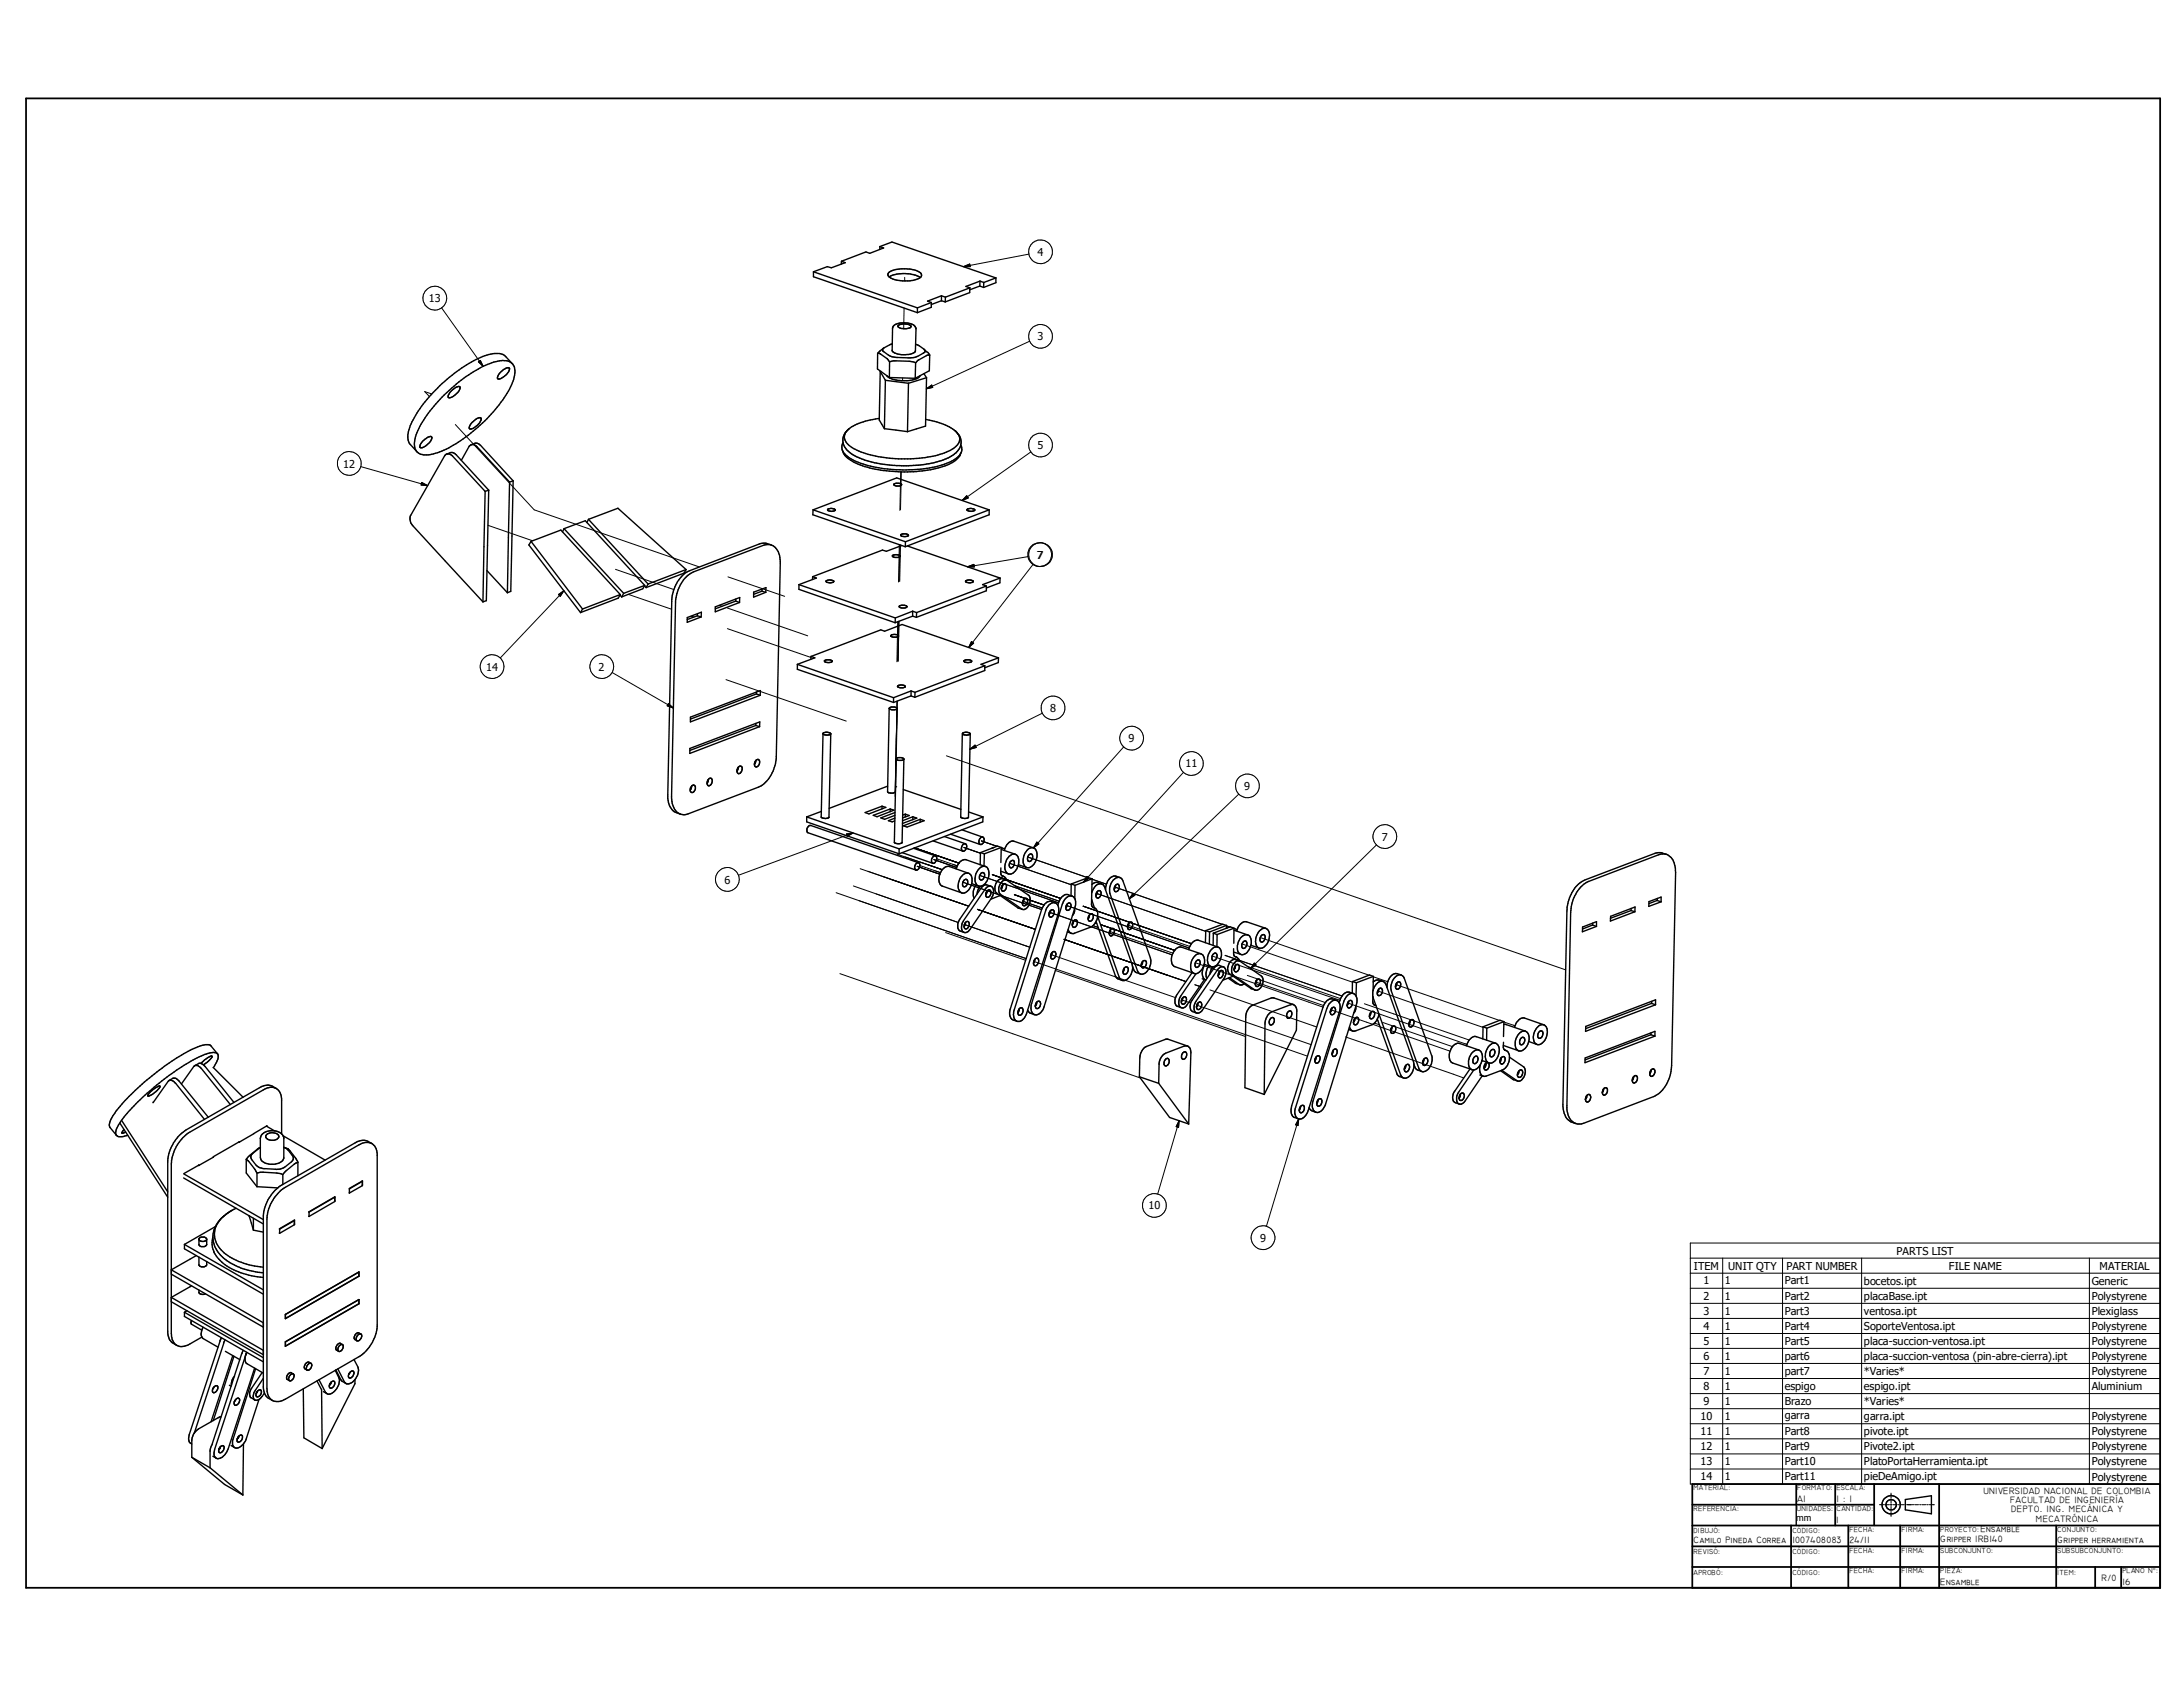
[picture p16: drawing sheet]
<svg xmlns="http://www.w3.org/2000/svg" width="279mm" height="216mm" viewBox="0 0 279 216" stroke-linecap="round" stroke-linejoin="round" font-family="sans-serif">
<defs><g id="words">
<g font-size="1.4">
<text x="132.8" y="32.8">4</text>
<text x="54.9" y="38.7">13</text>
<text x="132.8" y="43.6">3</text>
<text x="43.9" y="59.9">12</text>
<text x="132.8" y="57.5">5</text>
<text x="132.7" y="71.5">7</text>
<text x="62.2" y="85.9">14</text>
<text x="76.6" y="85.9">2</text>
<text x="134.4" y="91.1">8</text>
<text x="144.4" y="95">9</text>
<text x="151.7" y="98.2">11</text>
<text x="159.3" y="101.1">9</text>
<text x="176.9" y="107.6">7</text>
<text x="92.7" y="113.1">6</text>
<text x="147" y="154.8">10</text>
<text x="161.3" y="158.9">9</text>
<text x="242.7" y="160.6">PARTS LIST</text>
<text x="216.8" y="162.5">ITEM</text>
<text x="218" y="164.4">1</text>
<text x="218" y="166.3">2</text>
<text x="220.8" y="164.4">1</text>
<text x="220.8" y="166.3">1</text>
<text x="221.2" y="162.5">UNIT QTY</text>
<text x="228.4" y="164.4">Part1</text>
<text x="228.4" y="166.3">Part2</text>
<text x="228.6" y="162.5">PART NUMBER</text>
<text x="238.5" y="164.4">bocetos.ipt</text>
<text x="238.5" y="166.3">placaBase.ipt</text>
<text x="249.4" y="162.5">FILE NAME</text>
<text x="267.7" y="164.4">Generic</text>
<text x="267.7" y="166.3">Polystyrene</text>
<text x="268.7" y="162.5">MATERIAL</text>
<text x="218" y="168.2">3</text>
<text x="218" y="170.2">4</text>
<text x="218" y="172.1">5</text>
<text x="220.8" y="168.2">1</text>
<text x="220.8" y="170.2">1</text>
<text x="220.8" y="172.1">1</text>
<text x="228.4" y="168.2">Part3</text>
<text x="228.4" y="170.2">Part4</text>
<text x="228.4" y="172.1">Part5</text>
<text x="238.5" y="168.2">ventosa.ipt</text>
<text x="238.5" y="170.2">SoporteVentosa.ipt</text>
<text x="238.5" y="172.1">placa-succion-ventosa.ipt</text>
<text x="267.7" y="168.3">Plexiglass</text>
<text x="267.7" y="170.2">Polystyrene</text>
<text x="267.7" y="172.1">Polystyrene</text>
<text x="218" y="174">6</text>
<text x="218" y="176">7</text>
<text x="218" y="177.9">8</text>
<text x="218" y="179.8">9</text>
<text x="220.8" y="174">1</text>
<text x="220.8" y="176">1</text>
<text x="220.8" y="177.9">1</text>
<text x="220.8" y="179.8">1</text>
<text x="228.4" y="174">part6</text>
<text x="228.4" y="176">part7</text>
<text x="228.4" y="177.9">espigo</text>
<text x="228.4" y="179.8">Brazo</text>
<text x="238.5" y="174.1">placa-succion-ventosa (pin-abre-cierra).ipt</text>
<text x="238.5" y="176">*Varies*</text>
<text x="238.5" y="177.9">espigo.ipt</text>
<text x="238.5" y="179.8">*Varies*</text>
<text x="267.7" y="174.1">Polystyrene</text>
<text x="267.7" y="176">Polystyrene</text>
<text x="267.7" y="177.9">Aluminium</text>
<text x="217.6" y="181.7">10</text>
<text x="217.6" y="183.6">11</text>
<text x="217.6" y="185.6">12</text>
<text x="220.8" y="181.7">1</text>
<text x="220.8" y="183.6">1</text>
<text x="220.8" y="185.6">1</text>
<text x="228.4" y="181.6">garra</text>
<text x="228.4" y="183.7">Part8</text>
<text x="228.4" y="185.6">Part9</text>
<text x="238.5" y="181.7">garra.ipt</text>
<text x="238.5" y="183.7">pivote.ipt</text>
<text x="238.5" y="185.6">Pivote2.ipt</text>
<text x="267.7" y="181.7">Polystyrene</text>
<text x="267.7" y="183.7">Polystyrene</text>
<text x="267.7" y="185.6">Polystyrene</text>
<text x="217.6" y="187.5">13</text>
<text x="217.6" y="189.4">14</text>
<text x="220.8" y="187.5">1</text>
<text x="220.8" y="189.4">1</text>
<text x="228.4" y="187.5">Part10</text>
<text x="228.4" y="189.4">Part11</text>
<text x="238.5" y="187.5">PlatoPortaHerramienta.ipt</text>
<text x="238.5" y="189.4">pieDeAmigo.ipt</text>
<text x="267.7" y="187.5">Polystyrene</text>
<text x="267.7" y="189.5">Polystyrene</text>
</g>
<g font-size="1.2">
<text x="253.9" y="191.2">UNIVERSIDAD NACIONAL DE COLOMBIA</text>
<text x="216.7" y="197.5">Camilo Pineda Correa</text>
<text x="229.4" y="197.5">1007408083</text>
<text x="229.9" y="194.6">mm</text>
<text x="230" y="192.2">A1</text>
<text x="235" y="194.9">1</text>
<text x="235" y="192.2">1 : 1</text>
<text x="236.7" y="197.5">24/11</text>
<text x="248.3" y="197.4">Gripper IRB140</text>
<text x="253.5" y="196.1">Ensamble</text>
<text x="257.3" y="192.4">FACULTAD DE INGENIERÍA</text>
<text x="257.4" y="193.5">DEPTO. ING. MECÁNICA Y</text>
<text x="260.6" y="194.7">MECATRÓNICA</text>
<text x="263.3" y="197.5">Gripper herramienta</text>
<text x="248.3" y="202.9">Ensamble</text>
<text x="269" y="202.3">R/0</text>
<text x="271.6" y="202.9">16</text>
</g>
<g font-size=".9">
<text x="216.7" y="190.8">MATERIAL:</text>
<text x="230" y="190.7">FORMATO:</text>
<text x="235" y="190.8">ESCALA:</text>
<text x="216.7" y="193.4">REFERENCIA:</text>
<text x="216.7" y="196.3">DIBUJÓ:</text>
<text x="229.4" y="196.3">CÓDIGO:</text>
<text x="230" y="193.4">UNIDADES:</text>
<text x="235" y="193.4">CANTIDAD:</text>
<text x="236.7" y="196">FECHA:</text>
<text x="243.4" y="196">FIRMA:</text>
<text x="248.3" y="196">PROYECTO:</text>
<text x="263.3" y="196">CONJUNTO:</text>
<text x="216.7" y="201.5">APROBÓ:</text>
<text x="216.7" y="198.9">REVISÓ:</text>
<text x="229.4" y="198.9">CÓDIGO:</text>
<text x="229.4" y="201.5">CÓDIGO:</text>
<text x="236.7" y="201.3">FECHA:</text>
<text x="236.7" y="198.7">FECHA:</text>
<text x="243.4" y="198.7">FIRMA:</text>
<text x="243.4" y="201.3">FIRMA:</text>
<text x="248.3" y="198.7">SUBCONJUNTO:</text>
<text x="248.3" y="201.3">PIEZA:</text>
<text x="263.3" y="201.5">ÍTEM:</text>
<text x="263.3" y="198.7">SUBSUBCONJUNTO:</text>
<text x="271.7" y="201.3">PLANO N°:</text>
</g>
</g></defs>
<g fill="none" stroke="#000" stroke-width=".13">
<path d="M56.5 39.4l5.3 7.5M115.7 39.4v2.7M115.8 35.5v.4M123.3 34.1l.8-.3 .1 .3zM131.7 32.5l-8.4 1.6M46.2 59.7l8.5 2.5M55.3 50.4l-.9-.3 .6 .7M58.3 54.3l10.1 10.9 21.1 7.4M61.2 46.3l.3-.2 .3 .8zM115.5 48.4v.3M118.6 49.8l.6-.5 .2 .3zM131.8 43.7l-13.2 6.1"/>
<path d="M131.9 57.8l-8.8 6.3M54 61.7l.7 .5-.8-.1zM62.4 67.2l5.8 2M71.5 76.1l.7-.5-.5 .7zM72.2 75.6l-8.2 8.6M78.8 72.9l7.5 2.6M80.4 76.1l5.6 1.9M88.4 78.9l.4 .1M92.1 77.5l.3 .1M93.1 77.8l10.3 3.6M93.2 73.8l7.2 2.5M114.9 79.6l-.1 5.1"/>
<path d="M115 79.5l-.1 5.1M115.1 79.5l-.1 5.1M115.1 69.7l-.1 4.8M115.2 69.7l-.1 4.7M115.3 69.7l-.1 4.7M115.3 60.4l-.1 4.9M115.4 60.4l-.1 4.8M123.7 63.4l.2 .3-.8 .4zM123.8 72.5l.8-.3 .1 .4zM131.6 71.2l-7.8 1.3M132.2 72.2l-8.2 10.7M133.1 69.5a1.53 1.53 0 0 0-1.4 1.3 1.53 1.53 0 0 0 1.1 1.7"/>
<path d="M133.2 69.5a1.52 1.52 0 0 1 1.4 1.6 1.52 1.52 0 0 1-1.7 1.4M78.3 86.1l7.9 4.5M85.5 90.1l.7 .5-.8-.3zM92.9 87l15.4 5.3M93.1 80.5l10.7 3.6M114.8 89.7l-.2 12.2M121.1 96.7l79.3 27.4M124.1 95.9l.7-.5 .1 .3zM124.3 82.1l.3 .2-.6 .6zM133.4 91.3l-9.3 4.6M143.8 95.6l-11.5 12.9M151.5 98.8l-12.8 14.1"/>
<path d="M107 114.2l24.3 8.5-21.4-7.4M108.3 106.7l.9-.1-.8 .4zM109.2 106.6l-14.7 5.4M109.2 113.4l13.4 4.7M110.1 111.2l13.9 4.8-10-3.5M114.8 109.3l5.8 2M117.1 108.5l5.6 2M117.4 110.9l2.9 1M117.7 110.8l2.7 .9M119.5 110l3 1M119.9 109.9l2.6 .9-.5-.2M121 119.4l10.3 3.5"/>
<path d="M123.4 108.5l2.1 .7M124 118.5l-.6-.2 8.4 2.9-4.9-1.7M125.4 112l4.9 1.7M125.6 107.6l2 .7M127 111.9l1.8 .6M127 111.9l8.8 3.1zM127.4 112.7l8.1 2.8-.7-.2M127.8 117.3l-2.7-.9 7.4 2.5-.3-.1M128.2 108.5l.4 .1M128.2 114.6l-5-1.7 10.1 3.5-.7-.2M129.2 110.5l7.9 2.7-5.9-2M129.9 113.4l5.7 1.9-1.8-.6"/>
<path d="M130.6 114.8l-.8-.3 3.8 1.3M130.9 115.3l2.5 .9-1.9-.7M132.6 115.5l1 .3M132.7 107.8l.3 .2-.7 .5zM133.5 115.8h.1M134.3 116.7l15.7 5.5-15.7-5.4M134.4 116.6h.1M136.5 115.9l15.7 5.4zM139 116.1l-.4-.1 13.9 4.8M139.1 112.2l.3 .2-.7 .5zM139.2 112.3l-7.7-2.6 7.7 2.6M139.8 112.5l1.8 .7z"/>
<path d="M139.9 118.5l.6 .2M140.2 118.1l.2 .1M140.9 118.4l9.5 3.2M141.5 114.8l-1.2-.5 14 4.9M142.1 119.2l8 2.8M142.7 113.5l13.7 4.8zM144.4 118.4h-.1l8 2.7M145 114.3l.2 .3-.7 .4zM157 118.5l.4 .1M157.9 118.8l.4 .2M158.5 101.6l-14 13.4M161.3 120l13.9 4.8"/>
<path d="M176.2 108.1l-16.1 15.8M107.5 124.6l38.5 13.4M132.3 123.2v.1M132.4 123h-.1l35 12.2M134.6 122.2l15.9 5.5M135.1 124.2l24.3 8.5M149.5 124.8l-13.3-4.6 15.6 5.4M151.2 128l1.2 .4M152.9 126l.8 .3zM153 123.2l16.3 5.7M153.2 128.6l14.6 5.1M154.9 126.7l13.6 4.7"/>
<path d="M155.1 122.3l16.4 5.7M156.8 122.3l15 5.2-1.7-.6M159 120.8l14.1 4.9M159.6 124.8l10 3.5M159.7 123.7l11.9 4.1M160.5 123.3l.3 .2-.7 .4zM160.7 125.7l8.7 3M168.3 135.5h.1M170.3 129.2l15.3 5.3M170.4 129h.1M170.5 134.6l.1 .1M172.2 132.7l15.1 5.3"/>
<path d="M172.5 128.4l15.3 5.2M174.6 128.5l13.5 4.6M175.8 125l1.8 .6M175.9 130.9l.7 .3M176.2 130.6h.2M176.3 126.8l13.5 4.7M177 130.8l8.9 3.1M178 131.7h.1M178.6 126l13.3 4.6M180.3 130.8l.1 .1M192.5 130.8l1.4 .5M150.9 143.4l-2.7 9.4"/>
<path d="M150.9 143.4l-.1 .9-.3-.1zM166.2 143.2l-4.1 13.7M166.2 143.2l-.1 .9-.3-.1zM216.3 159.1h60.2v30.8h-60.2zM216.3 161h60.2M216.3 162.9h60.2M216.3 164.9h60.2M216.3 166.8h60.2M216.3 168.7h60.2M216.3 170.7h60.2M216.3 172.6h60.2M216.3 174.5h60.2"/>
<path d="M216.3 176.4h60.2M216.3 178.4h60.2M220.5 161v28.9M228.1 161v28.9M238.3 161v28.9M267.4 161v28.9M216.3 180.3h60.2M216.3 182.2h60.2M216.3 184.1h60.2M216.3 186.1h60.2M216.3 188h60.2M240.6 192.6h.3"/>
<path d="M241 192.6h.2M241.3 192.6h.5M242 192.6h.1M242 191.1v.3M242 191.6v.1M242 191.9v.5M242 192.5v.2M242 192.8v.5M242 193.4v.2M242 193.7v.4M242.3 192.6h.5M242.9 192.6h.2"/>
<path d="M243.2 192.6h.5M243.8 192.6h.2M244.1 192.6h.5M244.8 192.6h.1M245.1 192.6h.4M245.7 192.6h.1M246 192.6h.5M246.6 192.6h.2M246.9 192.6h.7"/>
<circle cx="55.7" cy="38.2" r="1.52"/>
<circle cx="133.2" cy="32.2" r="1.52"/>
<circle cx="44.7" cy="59.3" r="1.52"/>
<circle cx="133.2" cy="43" r="1.52"/>
<circle cx="133.2" cy="57" r="1.52"/>
<circle cx="133.1" cy="71" r="1.56"/>
<circle cx="63" cy="85.3" r="1.52"/>
<circle cx="77" cy="85.3" r="1.52"/>
<circle cx="134.8" cy="90.6" r="1.52"/>
<circle cx="144.8" cy="94.5" r="1.51"/>
<circle cx="152.5" cy="97.7" r="1.51"/>
<circle cx="93.1" cy="112.5" r="1.52"/>
<circle cx="159.7" cy="100.6" r="1.52"/>
<circle cx="177.2" cy="107.1" r="1.52"/>
<circle cx="147.8" cy="154.3" r="1.52"/>
<circle cx="161.7" cy="158.4" r="1.53"/>
</g>
<g fill="none" stroke="#000" stroke-width=".18">
<path d="M104.1 34.8v.6l13.3 4.6M104.1 34.8l13.3 4.6M107.7 33.4l.5 .2-1.8 .7-.5-.2-1.8 .7M107.7 33.4v.4M112.6 31.6l.5 .1-1.8 .7-.5-.2-3.1 1.2M112.6 31.6v.3M112.6 31.6l1.6-.6 13.3 4.6M113.7 34.9a2.76 2.76 0 0 1 1.7-.5 4.8 4.8 0 0 1 1.9 .2 .62 .62 0 0 1 .6 .8 2.57 2.57 0 0 1-1.6 .5h-.8l-1.1-.2a.7 .7 0 0 1-.7-.7zM113.8 35.4a4.4 4.4 0 0 1 4 .1M117.4 39.4v.6M119.2 38.7v.6l-1.8 .7M119.2 38.7l-1.8 .7"/>
<path d="M120.5 37.9v.6M120.5 37.9l-1.8 .6 .5 .2M120.5 38.5l-1.3 .5M120.5 37.9l.5 .1M120.5 38.5l.5 .1M121 38v.6M124.1 36.8v.6l-3.1 1.2M124.1 36.8l-3.1 1.2M125.4 36.6l-1.3 .5M125.4 36.6l.5 .2M125.4 36v.6M125.4 36l-1.8 .7 .5 .1"/>
<path d="M125.4 36l.5 .2M125.9 36.2v.6M127.5 35.6v.6l-1.6 .6M127.5 35.6l-1.6 .6M54.1 56.5l.6-.5a.31 .31 0 0 1 .3-.2 .31 .31 0 0 1 .3 .3 2 2 0 0 1-1.5 1.2 .33 .33 0 0 1 .1-.5zM56.6 50.8l.3-.3a19.4 19.4 0 0 1 3.1-2.5 8.3 8.3 0 0 1 4.8-1.8 1.39 1.39 0 0 1 1.1 1.9 13.1 13.1 0 0 1-3.8 5.7 16.6 16.6 0 0 1-6.6 4.3 2.16 2.16 0 0 1-1.9-.1 1.86 1.86 0 0 1-.4-2.1 14.3 14.3 0 0 1 3.4-5.1zM57.2 58.1h.4l.2 .2 4.3 4.6M57.2 58.1a.87 .87 0 0 1 .9-.1l.3 .2 4.2 4.5M57.2 58.1l-.3 .2-4.3 7.6a1.28 1.28 0 0 0 .2 1.4l9 9.7M57.8 50l.1-.1a.97 .97 0 0 1 1-.4 1.72 1.72 0 0 1-1.4 1.4h-.1a.92 .92 0 0 1 .4-.9zM60.3 56.9l.7-.2 .5 .3 4.2 4.5M60.3 56.9h.4l.3 .2 4.2 4.6"/>
<path d="M60.3 56.9l-.3 .2-1 1.8M60.4 54.1l.5-.4a.62 .62 0 0 1 .7-.2 1.73 1.73 0 0 1-1.5 1.4 .61 .61 0 0 1 .3-.8zM64 47.7l.5-.4a.52 .52 0 0 1 .7-.1 1.84 1.84 0 0 1-1.5 1.3 .62 .62 0 0 1 .3-.8zM65.6 46.6l-1.1-1.2a3.5 3.5 0 0 0-3 .3 19.7 19.7 0 0 0-8.6 8l-.2 .3a3.2 3.2 0 0 0-.3 2.8l1 1M107.8 57.6l.2 .4a5.5 5.5 0 0 0 3.3 1.9 17.7 17.7 0 0 0 10.1-.5 2.76 2.76 0 0 0 1.6-1.5M107.9 56.7a1.34 1.34 0 0 0 .6 1.8 12.4 12.4 0 0 0 6.7 1.6 13.8 13.8 0 0 0 6.9-1.2 1.52 1.52 0 0 0 .9-1.8v-.1M108.3 55.2l-.1 .1a1.66 1.66 0 0 0-.3 1.4M108.7 54.9l-.2 .1M112.3 45.2v2l1.5 1.1M112.3 45.2l.3 .1 1 .6 .3 .4M112.5 53.5a8.8 8.8 0 0 0-3.8 1.4M112.7 47.6l.6 1.1"/>
<path d="M112.7 47.6l-.2 6.1 .7 1.2M112.7 47.5v.1M113.1 44.6l-.8 .6M113.2 54.9l2.9 .3M113.3 48.7l3 .4M113.3 48.7l-.1 6.2M113.5 48.1a2.53 2.53 0 0 0 1.9 .6h.8l.7-.1 .6-.2 .2-.3M113.8 48.3l3.3 .1M113.9 46.3l-.1 2M113.9 46.3l.5-.1h2l.8 .2M114.2 44l-1 .5-.3 .2 .1 .3 .7 .4a2.02 2.02 0 0 0 1.2 .3l1.7 .1 .5-.1 1.3-.7v-.1l-.1-.2-1.1-.7M114.3 41.7a2.38 2.38 0 0 1 2.8 .1l.1 .2v2.9a1.28 1.28 0 0 1-1.3 .5l-.8-.1a.98 .98 0 0 1-.9-.5v-2.8z"/>
<path d="M115 41.7a1.53 1.53 0 0 1 1.6 0 .38 .38 0 0 1-.5 .3h-.8a.29 .29 0 0 1-.3-.3zM116.3 49.1l-.2 6.1M117.2 46.4l-.1 2M118.3 47.8l.3 .5M118.3 44.7l.5 .4 .2 .3M118.5 53.7a7.1 7.1 0 0 1 4 1.7 1.27 1.27 0 0 1-.5 2 10.9 10.9 0 0 1-5.4 1.3 18.8 18.8 0 0 1-5.2-.5l-.6-.2a4.2 4.2 0 0 1-2.6-1.7 1.2 1.2 0 0 1 .5-1.4M118.6 48.3l-2.3 .8M118.6 48.3l-.1 6.2-2.4 .7M119 45.4l-.1 2.1-1.8 .9M119 45.4l-.4 .1-1.1 .6-.3 .3M122.3 55.1l.2 .3M122.6 55.5a1.82 1.82 0 0 1-.7 2.8l-1 .5a13.3 13.3 0 0 1-4.6 .8h-.9a12.6 12.6 0 0 1-6.5-1.6l-.7-.7-.3-.6"/>
<path d="M62.1 62.9l-.3 14.1M62.3 73l2.6 2.9M62.6 62.7l-.5 .2M62.6 62.7l-.4 14.2-.4 .1M65.2 61.7l-.3 14.2M65.7 61.5l-.5 .2M65.7 61.5l-.3 14.2-.5 .2M68 69.3l6.6 8.6M68 69.3l-.3 .4 6.6 8.7M68 69.3l3.8-1.5 7.6 8.3M72.2 67.7l2.7-1.1 7.6 8.3M72.2 67.7l-.2 .4"/>
<path d="M72.2 67.7l7.6 8.2M74.6 77.9l-.3 .5M75.3 66.5l3.8-1.5 8.7 7.9M75.3 66.5l-.2 .4M75.3 66.5l7.6 8.2M79.3 76.2l.3 .2M79.4 76.1l-.3 .4-4.8 1.9M79.4 76.1l-4.8 1.8M79.8 75.9l-.2 .5M82.5 75l.2 .2M82.5 74.9l-2.7 1M82.5 74.9l-.2 .5-2.7 1"/>
<path d="M82.9 74.7l-.2 .5M87.8 72.9l-4.9 1.8M87.8 72.9l-.2 .4-4.9 1.9M87.9 73.7l.8-.5 9-3.4a1.56 1.56 0 0 1 2.1 1.4l.1 .9-.5 24.7a4.4 4.4 0 0 1-2.3 3.9l-9 3.4a1.48 1.48 0 0 1-2-1.1l-.1-1.1 .5-25v-.5a4.9 4.9 0 0 1 1.4-2.7zM88 79l1.8-.7-.1 .7-1.7 .6zM89.3 78.6v.2M89.3 78.8l.4 .2M89.3 78.8l-1.3 .5M91.5 77.7l3.2-1.2v.6l-3.2 1.2zM94.2 76.9l-2.7 1M94.2 76.7v.2M94.2 76.9l.5 .2"/>
<path d="M96.5 75.8l1.5-.6v.6l-1.5 .6zM97.5 75.7l.5 .1M97.5 75.4v.3M97.5 75.7l-1 .4M98.7 69.7l-.7-.2-.7 .1-9 3.4a4.3 4.3 0 0 0-2.3 4l-.5 24.7a2.13 2.13 0 0 0 1.6 2.5M102.3 74.8v.6l12.3 4.3M102.3 74.8l12.3 4.3M104 73.8v.4M104 73.8l.5 .2-2.2 .8M104.1 65.2l-.1 .7 11.9 4.1M104.1 65.2l10.7-4 11.8 4M104.1 65.2l11.8 4.1"/>
<path d="M105.7 74.4a.68 .68 0 0 1 1 0M105.7 74.4l.4 .2 .6-.1M106 65.1h.3a.55 .55 0 0 1 .6 .2l-.3 .1h-.3a.24 .24 0 0 1-.2 0 .24 .24 0 0 1-.1-.3zM114.4 62l.2-.1 .5-.1a.2 .2 0 0 1 .2 .1 .2 .2 0 0 1 .1 .2l-.7 .1-.3-.1M114.6 79.1v.6M115.1 77.6l.3 .2h.5l.2-.2M115.1 77.6l.3-.1h.4l.3 .1M115.2 71.2l-.3-.2a.64 .64 0 0 0-.7 .1l.3 .2h.4l.3-.1M115.3 68.4a.26 .26 0 0 0 .4 .3l.4-.1 .2-.1M115.3 68.4l.6-.1 .3 .2M115.3 68.4h.1M115.4 69.8l-2 .8-.5-.2-8.9 3.4"/>
<path d="M115.9 69.3v.7M116.1 77.6h.1M116.1 69.9l11.9 4.1M116.3 68.5h.1M116.8 78.2v.7M116.8 78.9l-2.2 .8M116.8 78.2l-2.2 .9M116.8 78.9l.5 .1M116.8 78.2l.5 .2M117.3 78.4v.6M123.6 74.4a.68 .68 0 0 1 1 0M123.6 74.4l.4 .2 .5-.1"/>
<path d="M124.7 65.2l-.6-.1a.25 .25 0 0 0-.3 .2l.5 .1a.36 .36 0 0 0 .4-.2M126.2 75v.6l-8.9 3.4M126.2 75l-8.9 3.4M126.6 65.2v.7l-10.7 4.1M126.6 65.2l-10.7 4.1M128 74l-2.2 .8 .4 .2M128 74v.6l-1.8 .7M88.3 95.8l8.9-3.4v.6l-8.9 3.4zM88.4 91.8l8.9-3.4v.6l-8.9 3.4zM90.7 99.8l-.2 .5M90.7 99.7a.32 .32 0 0 1 .5 0 .32 .32 0 0 1-.1 .5 .33 .33 0 0 1-.2 .3 .33 .33 0 0 1-.4-.1v-.4zM94.5 98.2a.31 .31 0 0 1 .4-.1 .31 .31 0 0 1 .1 .5 .33 .33 0 0 1-.3 .4 .33 .33 0 0 1-.4-.3z"/>
<path d="M94.5 98.2l-.2 .5M96.7 92.8l.5 .2M96.7 92.6v.2M96.7 97.3l-.1 .5M96.7 92.8l-8.4 3.2M96.8 97.3a.25 .25 0 0 1 .2-.1 .25 .25 0 0 1 .2 .2 .64 .64 0 0 1-.4 .7 .48 .48 0 0 1-.3-.4 .48 .48 0 0 1 .3-.4zM96.8 88.8l.5 .2M96.8 88.6v.2M96.8 88.8l-8.4 3.2M102.1 85v.7l12.3 4.2M102.1 85l12.3 4.3M103.8 84v.4"/>
<path d="M103.8 84l8.9-3.4 .5 .2 2.3-.9 12.3 4.3M103.8 84l.5 .2-2.2 .8M105.3 93.9l.4-.2h.3a.22 .22 0 0 1 .3 .3l-.5 .1-.3-.1-.2-.1-.2 10.7 .5 .2 .5-.2 .2-10.7M105.5 84.6l.3-.2h.4a.19 .19 0 0 1 .2 .1 .19 .19 0 0 1 0 .2l-.3 .1a.48 .48 0 0 1-.6-.2zM105.5 84.6h.1M114 81.3l.3-.1a.48 .48 0 0 1 .7 .2l-.7 .1-.3-.1v-.1M114.4 89.3v.6M114.7 97.2l.3 .1h.4l.3-.2-.2 10.7M114.8 90.7l-.3 17.1 .4 .2 .5-.1M114.8 90.7l-.3 .1h-.4l-.3-.1M114.8 90.7l-.3-.2h-.4l-.3 .2-.2 10.6M114.9 87.8h.1"/>
<path d="M114.9 87.8l.4-.1a.48 .48 0 0 1 .6 .2l-.3 .1h-.4l-.3-.2M115.7 97.1l-.3-.1h-.4l-.3 .1M116.6 88.4v.7M116.6 89.1l-2.2 .8M116.6 88.4l-2.2 .9M116.6 89.1l.5 .1M116.6 88.4l.5 .2M117.1 88.6v.6M123.2 93.9l-.2 10.6a.74 .74 0 0 0 1 .1l.2-10.7M123.2 93.9a.68 .68 0 0 0 1 0M123.2 93.8l.3-.1 .6 .1M123.4 84.6l.3-.2h.3a.19 .19 0 0 1 .3 .1 .19 .19 0 0 1 0 .2l-.2 .1a.55 .55 0 0 1-.7-.2z"/>
<path d="M123.4 84.6h.1M126 85.2v.6l-8.9 3.4M126 85.2l-8.9 3.4M127.8 84.2l-2.2 .8 .4 .2M127.8 84.2v.6l-1.8 .7M88.5 100.6l-.2 .5M88.6 100.5a.26 .26 0 0 1 .4 .2 .53 .53 0 0 1-.5 .7l-.2-.2v-.3zM103.2 104.5v.7l11.9 4.1M103.2 104.5l11.9 4.1M105.1 103.8l-1.9 .7M110.7 104l2.2-.8 .5 .1-2.2 .9zM111.8 104.3l2.1-.8 .5 .2-2.1 .8z"/>
<path d="M112.9 103.2v.3M113.6 100.6l-7.5 2.9M113.6 101.3h.1M113.9 103.5v.4M114.5 104l-1.8 .7 .5 .2 1.3-.6M114.5 104.7l-.8 .3 .5 .2 .3-.1M114.6 101.3l-.3 .2h-.5l-.2-.1M114.6 100.7h.1M115.1 108.6v.7M115.5 107.8l-.1 .1M115.5 109.1l3.9 1.4M115.6 101l7.4 2.6"/>
<path d="M115.6 105.7l2.2-.8 .5 .1-2.2 .8zM115.9 104.2l.5 .2-.9 .3M115.9 104.2l-.4 .1M115.9 104.2v.3M116.8 104.5l.5 .2-1.8 .7M116.8 104.5l-1.3 .5M116.8 104.5v.4M116.9 108.6l2.8 .9M117.6 110.4l-13.8-4.8a.61 .61 0 0 0-.5 .9l13.9 4.9M117.6 110.4a.55 .55 0 0 0-.5 .4 .55 .55 0 0 0 .1 .6M117.6 110.4a.58 .58 0 0 1-.4 1M117.8 104.9v.3"/>
<path d="M119.4 107.6l3.8 1.3M119.7 109.5a.6 .6 0 0 0-.5 .5v.3l.2 .2M119.7 109.5l.1 .1a.65 .65 0 0 1-.1 .8l-.3 .1M120.9 107.1l2.6 .9M121.7 106.8l3.8 1.3M123.1 106.2l2.7 .9M123.2 112a.67 .67 0 0 1 .7-.2 .67 .67 0 0 1 .5 .6 1.79 1.79 0 0 1-1 1.9 .92 .92 0 0 1-.7-1.3l.1-.5zM123.2 108.1a.27 .27 0 0 1 .5 0 .58 .58 0 0 1-.5 .8h-.1a.57 .57 0 0 1 .1-.8zM123.4 112.7a.25 .25 0 0 1 .2-.2 .25 .25 0 0 1 .3 .2v.3a.39 .39 0 0 1-.3 .4 .39 .39 0 0 1-.4 0v-.3zM123.6 118.1l-.2 .5M123.6 118a.31 .31 0 0 1 .4 .1 .31 .31 0 0 1 0 .4 .36 .36 0 0 1-.5 .3l-.1-.4zM124 111.8l-2.5-.9a1.27 1.27 0 0 0-1.3 1.1 1.07 1.07 0 0 0 .4 1.4l2.5 .9"/>
<path d="M124 103.9l1.8 .6M124.4 113.1l.9 .3M124.9 113.3a1.72 1.72 0 0 0-.2 1.7M125.4 113.4l-.4 1M125.5 111a.67 .67 0 0 1 .7-.1 .67 .67 0 0 1 .4 .8 1.5 1.5 0 0 1-1.3 1.7 .97 .97 0 0 1-.5-1.3l.2-.5zM125.5 109.1l.5 .2M125.5 109.1v1.6M125.5 107.2a.32 .32 0 0 1 .4 0 .32 .32 0 0 1 0 .5 .35 .35 0 0 1-.2 .3 .35 .35 0 0 1-.4-.1 .69 .69 0 0 1 .2-.7zM125.6 111.7a.27 .27 0 0 1 .4 .2 .53 .53 0 0 1-.5 .7l-.1-.1a.65 .65 0 0 1 .2-.8zM125.8 104.5v.7l-10.7 4.1M125.8 104.5l-10.7 4.1M126 109.3l-.1 1.5"/>
<path d="M126.1 110.9l-2.4-.9a1.23 1.23 0 0 0-1.3 1.2M126.3 114.1l-.1 .4M126.3 113.5a.54 .54 0 0 1 .7 0 .54 .54 0 0 1 .2 .7l-.3 .7-2.8 4.1a.57 .57 0 0 1-.7 .3 .57 .57 0 0 1-.3-.7l.2-.8zM126.3 114l-.1 .5M126.4 114a.26 .26 0 0 1 .3-.1 .26 .26 0 0 1 .1 .2 .49 .49 0 0 1-.6 .7 .67 .67 0 0 1 .2-.8zM126.8 113.4l-.5-.1a.68 .68 0 0 0-.7 .3l-2.8 4a1.14 1.14 0 0 0 .1 1.6l.5 .1M127.2 108.5l-.3 .1M128 114.6l-1.2 .5M128.1 111.1v.6a.46 .46 0 0 0 .3 .5M128.1 111.5l1 .3M128.2 108.7l1.7 .6M128.2 108.5l-.5-.2-2.2 .8"/>
<path d="M128.2 108.5l-.1 1.9M128.2 108.5l-2.2 .8M128.3 112.1h.1M128.3 113.3l.3-.2h.1a.61 .61 0 0 1-.2 .9 .43 .43 0 0 1-.4-.3 .43 .43 0 0 1 .2-.4zM128.3 113.2l-.1 .5M128.4 112.2l.3 .1 .1 .3M128.8 112.6l-.5-.1a1 1 0 0 0-1 1l.1 .6 .2 .2 2.7 1.9 .5 .2M128.8 112.6a1.05 1.05 0 0 0-1 1.3l.2 .5 2.8 2M128.8 112.6l2.8 2a1.18 1.18 0 0 1-.7 1.8h-.1M129.2 109.6a.67 .67 0 0 1 .7-.3 .67 .67 0 0 1 .5 .7 1.82 1.82 0 0 1-.8 1.8 .65 .65 0 0 1-1-.7 2.22 2.22 0 0 1 .6-1.5zM129.3 110.3a.28 .28 0 0 1 .3-.2 .28 .28 0 0 1 .2 .2 .53 .53 0 0 1-.5 .7 .54 .54 0 0 1 0-.7zM130.3 110.7l1.1 .3"/>
<path d="M131 115.1a.28 .28 0 0 1 .4-.1 .28 .28 0 0 1 .1 .4 .4 .4 0 0 1-.1 .4 .4 .4 0 0 1-.5 0l-.1-.3zM131 115.1l-.2 .5M131.5 108.8a.68 .68 0 0 1 .8-.3 .68 .68 0 0 1 .4 .8 1.5 1.5 0 0 1-1.2 1.7 1.16 1.16 0 0 1-.4-1.6zM131.7 109.4a.27 .27 0 0 1 .3-.1 .27 .27 0 0 1 .2 .3 .47 .47 0 0 1-.1 .5 .47 .47 0 0 1-.5 .1 .65 .65 0 0 1 .1-.8zM132.3 108.5l-2.5-.8a1.07 1.07 0 0 0-1.2 .8l-.1 .3M134.3 115.8a.68 .68 0 0 1 .8-.2 .68 .68 0 0 1 .4 .7l-.1 .7-4 12.7a1.3 1.3 0 0 1-1.2 1 1.15 1.15 0 0 1-.4-1.4l4.1-12.9zM134.4 116.6l-.1 .5M134.4 116.6l.3-.2a.62 .62 0 0 1-.1 .9h-.2l-.1-.1v-.3zM135 115.5l-.4-.1a.94 .94 0 0 0-.9 .3l-.4 .7-4 12.7a1.1 1.1 0 0 0 .4 1.4l.5 .2M136.3 115a.69 .69 0 0 1 .7-.3 .69 .69 0 0 1 .6 .4l.1 .7-.1 .3-4 12.7a1.15 1.15 0 0 1-1.3 1 1.2 1.2 0 0 1-.3-1.4l4-12.7zM136.5 115.8l.1-.2a.31 .31 0 0 1 .5 .1 .31 .31 0 0 1-.1 .4 .34 .34 0 0 1-.2 .4 .34 .34 0 0 1-.4-.1v-.4zM136.6 115.7l-.2 .5"/>
<path d="M136.6 119.3l.5 .2M136.7 118.9l.2 .4 .2 .2M137.1 113.1l.5 .2M137.1 113.1v1.5M137.2 114.7a1.11 1.11 0 0 0-.9-.2 1.77 1.77 0 0 0-.9 1.3M137.4 117.9a.26 .26 0 0 1 .3-.2 .26 .26 0 0 1 .2 .3 .51 .51 0 0 1-.5 .7 .58 .58 0 0 1 0-.8zM137.4 117.9l-.2 .5M137.5 116.3v.5l-.2 .4M137.6 113.3v1.7M139.4 117.1l-.1 .5M139.5 117a.25 .25 0 0 1 .2-.1 .25 .25 0 0 1 .2 .2 .54 .54 0 0 1-.5 .8 .53 .53 0 0 1 .1-.9zM139.7 114.3a1.28 1.28 0 0 1 1.3-1.2l.4 .3 3.5 10a1.74 1.74 0 0 1-1 2.1l-.5-.2-.2-.3-2.7-7.7"/>
<path d="M139.7 115.1l.4 1.1M139.8 112.5l-.1 3.3 .2 .3M139.8 112.5l-.5-.2-2.2 .8M139.8 112.5l-2.2 .8M139.9 116.1l.1 .1M139.9 116.1a.71 .71 0 0 1 .6 .7 1.83 1.83 0 0 1-.5 1.6l-.4 .3-2.2 .8h-.3M140.3 117.9l2.5 7 .2 .3 .6 .3M140.4 114.1l-.1 .5M140.5 114.1a.27 .27 0 0 1 .4 .1 .54 .54 0 0 1-.5 .7 .53 .53 0 0 1 .1-.8zM141 113.1a1.06 1.06 0 0 0-.9-.1l-.3 .2M142.1 119l.1-.1 .3-.1a.6 .6 0 0 1-.2 .9v.1a.36 .36 0 0 1-.4-.2 .36 .36 0 0 1 .1-.5zM142.1 118.9l-.1 .6"/>
<path d="M142.4 112.7a.7 .7 0 0 1 1.3-.1l3.5 10a1.66 1.66 0 0 1-1.1 2.1l-.3-.2-.2-.3-3.5-9.8a1.94 1.94 0 0 1 .3-1.7zM142.8 113.3l-.2 .5M142.8 113.3a.25 .25 0 0 1 .3-.1 .25 .25 0 0 1 .2 .2 .45 .45 0 0 1-.1 .5 .45 .45 0 0 1-.5 .1 .74 .74 0 0 1 .1-.7zM143.3 112.3a.96 .96 0 0 0-1-.1 1.85 1.85 0 0 0-.8 1.7M144.5 118.1l-.2 .5M144.5 118.1a.25 .25 0 0 1 .3-.1 .25 .25 0 0 1 .2 .3 .47 .47 0 0 1-.1 .5 .47 .47 0 0 1-.5 .1 .65 .65 0 0 1 .1-.8zM154.3 119.1l.5 .2M154.3 119.1v1.5M154.8 119.3v1.5M155.3 119.4l.5 .2M155.3 119.4v1.6M155.8 119.6v1.6"/>
<path d="M157 118.8h.1M157 118.4l-.5-.1-2.2 .8M157 118.4v.4M157 118.4l-2.2 .9M157.9 119l1.8 .7M157.9 118.8l-.4-.2-2.2 .8M157.9 118.8v1.9M157.9 118.8l-2.1 .8M158.9 119.9a.69 .69 0 0 1 .9-.2 .69 .69 0 0 1 .4 .7 1.54 1.54 0 0 1-1.3 1.8l-.2-.1a1.43 1.43 0 0 1 0-1.9zM161.2 119.2a.72 .72 0 0 1 .9-.4 .72 .72 0 0 1 .4 .9 1.74 1.74 0 0 1-1.1 1.7 .84 .84 0 0 1-.7-1.2l.1-.5zM161.4 119.8a.31 .31 0 0 1 .5-.1 .31 .31 0 0 1 0 .4 .34 .34 0 0 1-.2 .4 .34 .34 0 0 1-.4-.1zM162 118.8l-2.4-.8a1.27 1.27 0 0 0-1.3 1.1"/>
<path d="M202.4 113.5l.9-.7 9-3.4a1.5 1.5 0 0 1 2.1 1.4l.1 .8-.5 24.8a4.5 4.5 0 0 1-2.4 3.9l-8.9 3.4a1.63 1.63 0 0 1-2.1-1.5l.5-25.7a5 5 0 0 1 1.3-3zM202.6 118.6l1.7-.6v.6l-1.8 .6zM203.8 118.4l.5 .2M203.8 118.4l-1.2 .5M203.9 118.1l-.1 .3M206.1 117.3l3.2-1.2-.1 .6-3.1 1.2zM208.8 116.3v.2M208.8 116.5l.4 .2M208.8 116.5l-2.7 1M211.1 115.4l1.5-.6v.6l-1.6 .6zM212.1 115.2l.5 .2M212.1 115.2l-1 .4"/>
<path d="M212.1 115v.2M213.3 109.3l-.8-.2-.6 .1-9.1 3.4a4.5 4.5 0 0 0-2.3 4l-.5 24.7a2.37 2.37 0 0 0 1.2 2.3l.5 .2M20.5 139.1a2.6 2.6 0 0 1-1.5 1.2M20.5 139a2.45 2.45 0 0 0-1.5 1.1l-.1 .2M21.6 138.3l.5-.3a.77 .77 0 0 1 .8 .4l3.8 4.6M21.6 138.3a.76 .76 0 0 1 .9 .3l3.7 4.7M21.6 138.3l-2 2.8M24.9 136.4a.72 .72 0 0 1 .9 .3l3.7 4.7M24.9 136.4l.6-.3h.2l.4 .2 3.8 4.8M24.9 136.4l-1.7 2.3M27.1 135.1l-.5 .2-.9 .8M27.1 135.1v.1"/>
<path d="M27.1 135.2l-.3 .5-.8 .6M27.9 134.9l-.9-1.1a3.2 3.2 0 0 0-2.4 .5 31 31 0 0 0-10.2 8.5l-.1 .2a1.27 1.27 0 0 0-.2 1.3l.8 1M35.4 139.3a1.53 1.53 0 0 0-1.7-.3l-9.9 5.6a5.4 5.4 0 0 0-2.3 3.9v22.1a1.51 1.51 0 0 0 .7 1.3l.4 .3M130.4 129.2l.1-.2a.29 .29 0 0 1 .4 .1 .29 .29 0 0 1 0 .4l-.3 .4a.36 .36 0 0 1-.3-.2 .36 .36 0 0 1 .1-.4zM130.4 129.1l-.1 .5M131.5 129.3l.3 .4 .6 .2M132.5 122.8l-.2 .5M132.5 122.7l.3-.1a.55 .55 0 0 1 0 .9 .26 .26 0 0 1-.4 .1 .26 .26 0 0 1-.1-.3zM132.7 128.3a.32 .32 0 0 1 .4-.1 .32 .32 0 0 1 0 .5 .34 .34 0 0 1-.2 .3 .34 .34 0 0 1-.3-.1l-.1-.2zM132.7 128.3v.2l-.2 .3M134.6 121.9l-.1 .5M134.6 121.9a.32 .32 0 0 1 .5 0 .32 .32 0 0 1 0 .4 .32 .32 0 0 1-.3 .4 .32 .32 0 0 1-.3-.3"/>
<path d="M143.9 123.9l.2-.2a.43 .43 0 0 1 .3 .4 .43 .43 0 0 1-.1 .4l-.2 .2a.34 .34 0 0 1-.4-.2 .34 .34 0 0 1 .1-.4zM143.9 123.9v.2l-.2 .3M145 123.7l.2 .5 .1 .2 .7 .3M145.8 137.8l2.5 .8M145.8 137.8l3.9 5.2 2.4 .8M146.2 123.1l.1-.1a.35 .35 0 0 1 .4 .1 .35 .35 0 0 1 0 .4 .32 .32 0 0 1-.4 .4 .32 .32 0 0 1-.2-.5zM146.2 123.1v.2l-.1 .3M148.3 138.6l3.8 5.2M149.2 135.5a.25 .25 0 0 1 .3 0 .25 .25 0 0 1 .1 .2 .45 .45 0 0 1-.1 .5 .45 .45 0 0 1-.5 .1v-.3zM151.4 134.8a.26 .26 0 0 1 .3-.2 .26 .26 0 0 1 .2 .3 .47 .47 0 0 1-.1 .5 .47 .47 0 0 1-.5 .1l-.1-.4zM151.4 127.7l-.2 .5M151.4 127.7a.28 .28 0 0 1 .4 0 .28 .28 0 0 1 0 .3 .38 .38 0 0 1-.1 .4 .38 .38 0 0 1-.5 0v-.4z"/>
<path d="M152 133.9a.79 .79 0 0 1 .4 .9l-.3 9M152 133.9h-.4l-2.4 .9-.4 .3-.3 .4-.2 .6v2.5M152 133.9l-2.5-.9h-.3l-2.5 .9a1.71 1.71 0 0 0-.8 1.5l-.1 2.4M152.6 124.5l-2 2.8a1.05 1.05 0 0 0 0 1.5l.6 .2M153.1 122.2a.68 .68 0 0 1 .7-.1 .68 .68 0 0 1 .4 .7 1.7 1.7 0 0 1-1.1 1.8 .66 .66 0 0 1-.7-.7 1.92 1.92 0 0 1 .7-1.7zM153.1 123.1l.1-.2a.31 .31 0 0 1 .4 .1 .31 .31 0 0 1 0 .4 .36 .36 0 0 1-.2 .3 .36 .36 0 0 1-.4 0v-.4zM153.1 124.6l-2 2.9a1.21 1.21 0 0 0 0 1.4 .6 .6 0 0 0 .8-.3l2.2-3.2M153.3 128.4l-.2 .5M153.3 128.4a.32 .32 0 0 1 .5-.1 .32 .32 0 0 1 0 .5 .36 .36 0 0 1-.2 .3 .36 .36 0 0 1-.4 0l-.1-.2M153.7 122.1l-2.5-.9a1.05 1.05 0 0 0-1.1 .8 1.24 1.24 0 0 0 .3 1.7l2.5 .9M154.1 123.4l.9 .3M154.2 123.4a1.36 1.36 0 0 0 .1 2l-.4-.1"/>
<path d="M154.7 123.6l-.1 .1a1.77 1.77 0 0 0-.1 1.5M155.1 121.5a.68 .68 0 0 1 .8-.3 .68 .68 0 0 1 .4 .8 1.67 1.67 0 0 1-1.1 1.7 .86 .86 0 0 1-.6-1.1l.1-.5zM155.2 123.7l-.3 1M155.3 122.1a.32 .32 0 0 1 .4 0 .32 .32 0 0 1 0 .4 .34 .34 0 0 1-.2 .4 .34 .34 0 0 1-.4-.1v-.4zM155.9 121.2l-2.5-.9a1.26 1.26 0 0 0-1.3 1.2M155.9 124a.54 .54 0 0 1 .7-.3 .54 .54 0 0 1 .3 .7l-.2 .7-2.8 4.2a.54 .54 0 0 1-.5 .4 .54 .54 0 0 1-.5-.4l-.1-.5 .2-.5zM156.1 124.4a.31 .31 0 0 1 .4-.1 .31 .31 0 0 1 0 .4 .35 .35 0 0 1-.1 .4 .35 .35 0 0 1-.4-.1l-.1-.4zM156.1 124.5l-.1 .1M156.1 124.3v.3l-.2 .3M156.6 123.7l-.5-.1a.7 .7 0 0 0-.8 .3l-2.7 4.1a1.02 1.02 0 0 0 .1 1.5l.5 .2M157.2 125.2l.9 .6 .6 .2M157.4 125.1l1.2 .9"/>
<path d="M157.8 124.9l-1.3 .5M157.9 121.8l.9 .3M157.9 121.4v.7a.43 .43 0 0 0 .4 .4l.3 .5-.5-.2a1.07 1.07 0 0 0-1 1.3l.2 .5 2.8 1.9 .6 .2M158 123.2l.4-.2h.3l2.7 1.9a.93 .93 0 0 1 .1 1.3 .72 .72 0 0 1-.9 .5l-2.9-2a1.29 1.29 0 0 1 .1-1.2zM158 124l-.1 .1M158 123.9v.1M158.1 122.4l.1 .1M158.1 123.7v.1M158.1 123.6l-.1 .4M158.2 123.5a.32 .32 0 0 1 .4 0 .32 .32 0 0 1 0 .5 .37 .37 0 0 1-.2 .3 .37 .37 0 0 1-.4-.1l-.1-.2zM159.1 120.5a.25 .25 0 0 1 .3-.1 .25 .25 0 0 1 .2 .3 .46 .46 0 0 1-.1 .5 .46 .46 0 0 1-.5 .1 .65 .65 0 0 1 .1-.8zM159.2 125.9l-.3 .2-.2-.1"/>
<path d="M160.1 121l1 .3M160.8 125.4l-.1 .5M160.9 125.3a.26 .26 0 0 1 .4 .2 .52 .52 0 0 1-.5 .7 .7 .7 0 0 1 .1-.9zM162.6 130.3a.25 .25 0 0 1 .3-.1 .25 .25 0 0 1 .2 .3 .47 .47 0 0 1-.1 .5 .47 .47 0 0 1-.5 .1 .65 .65 0 0 1 .1-.8zM164.9 129.5l.1-.1a.45 .45 0 0 1 .4 .4 .45 .45 0 0 1-.3 .4 .25 .25 0 0 1-.2 .1 .25 .25 0 0 1-.2-.2v-.4zM165.5 128.6h-.3l-2.4 .9a1.74 1.74 0 0 0-.9 1.6l-.1 9M165.5 128.6l.3 .2 .2 .5-.1 2.5-4.1 8.3M165.5 128.6l-2.7-.9-2.6 1a1.66 1.66 0 0 0-.8 1.3l-.1 9.2 2.5 .9M168.5 135.2l-.2 .5M168.5 135.2l.1-.1a.34 .34 0 0 1 .4 .2 .34 .34 0 0 1-.1 .4 .32 .32 0 0 1-.2 .3 .32 .32 0 0 1-.4-.1v-.4zM170.4 128.2a.67 .67 0 0 1 .8-.1 .67 .67 0 0 1 .3 .6l-.1 .8-4 12.6a1.26 1.26 0 0 1-1.2 1.1 1.08 1.08 0 0 1-.4-1.5l4-12.6 .3-.6zM170.4 129v.3l-.2 .3"/>
<path d="M170.4 129a.32 .32 0 0 1 .5 0 .32 .32 0 0 1 0 .5 .32 .32 0 0 1-.3 .4 .32 .32 0 0 1-.4-.3M170.4 129l-.2 .6M170.7 134.4l-.2 .5M170.7 134.4a.26 .26 0 0 1 .2-.2 .26 .26 0 0 1 .2 .3v.3a.34 .34 0 0 1-.2 .3 .34 .34 0 0 1-.4 0v-.2M171.1 128a1.11 1.11 0 0 0-.9-.1 1.54 1.54 0 0 0-.9 1l-4 12.6a1.12 1.12 0 0 0 .4 1.5l.5 .2M172.3 127.5a.71 .71 0 0 1 .8-.4 .71 .71 0 0 1 .6 .8l-.1 .6-3.9 12.8a1.39 1.39 0 0 1-1.1 1.1 1 1 0 0 1-.5-1.5l3.9-12.7zM172.6 128.2v.2l-.2 .3M172.6 131.8h.1M172.6 131.8l.5 .1M172.7 128.1a.39 .39 0 0 1 .4 .2 .39 .39 0 0 1-.1 .5 .28 .28 0 0 1-.3 .2 .28 .28 0 0 1-.3-.3l.1-.4zM172.7 131.4l.2 .4 .2 .1M173.1 125.6l.5 .2"/>
<path d="M173.1 125.6v1.5M173.2 127.1l-.5-.1a.9 .9 0 0 0-.9 .4l-.4 .9M173.4 130.4l.1-.2a.34 .34 0 0 1 .4 .2 .34 .34 0 0 1-.1 .4 .33 .33 0 0 1-.4 .3 .33 .33 0 0 1-.1-.5zM173.4 130.3v.3l-.2 .2M173.5 128.8v.5l-.2 .3M173.6 125.8v1.7M175.4 129.7a.32 .32 0 0 1 .4-.2 .32 .32 0 0 1 .1 .5 .34 .34 0 0 1-.2 .3 .34 .34 0 0 1-.4-.1zM175.4 129.6l-.1 .5M175.7 127.6v.6a.41 .41 0 0 0 .3 .4M175.8 125l-.5-.2-2.2 .8M175.8 125l-.1 1.8M175.8 125l-2.2 .8"/>
<path d="M175.9 128.6h.1M176 128.6l.1 .1M176.1 126a.68 .68 0 0 1 .7-.4 .68 .68 0 0 1 .6 .4l3.5 9.9a1.79 1.79 0 0 1-.9 2.1 .58 .58 0 0 1-.7-.5l-3.6-9.8a2 2 0 0 1 .4-1.7zM176.3 130.4l2.5 7.1 .3 .3 .5 .2M176.5 126.6l-.2 .5M176.5 126.6a.25 .25 0 0 1 .3-.1 .25 .25 0 0 1 .1 .2 .48 .48 0 0 1-.1 .5 .48 .48 0 0 1-.4 .2l-.1-.4zM176.5 129.8v.1a1.7 1.7 0 0 1-.9 1.3l-2.1 .7h-.4M177 125.6l-.7-.2-.6 .3M178.2 131.4l-.2 .5M178.2 131.4a.25 .25 0 0 1 .3-.1 .25 .25 0 0 1 .1 .3 .5 .5 0 0 1-.5 .6 .65 .65 0 0 1 .1-.8zM178.7 125a.63 .63 0 0 1 1 .2l3.5 9.9a1.76 1.76 0 0 1-.9 2 .54 .54 0 0 1-.7-.4l-3.5-9.8a1.87 1.87 0 0 1 .6-1.9zM178.7 125.9l.2-.2a.34 .34 0 0 1 .4 .1 .34 .34 0 0 1-.1 .5 .32 .32 0 0 1-.4 .3 .32 .32 0 0 1-.2-.4z"/>
<path d="M178.8 125.8l-.1 .3-.1 .2M179.4 124.8l-.6-.2a1.39 1.39 0 0 0-1.3 1.5v.3M179.9 136.4l.1-.1a.34 .34 0 0 1 .4 .1 .34 .34 0 0 1-.1 .4 .32 .32 0 0 1-.3 .4 .32 .32 0 0 1-.3-.5zM179.9 136.4l-.2 .5M180.5 130.6v.3l-.2 .2M180.5 130.6l.2-.1a.41 .41 0 0 1 .3 .3 .41 .41 0 0 1-.1 .4 .32 .32 0 0 1-.5 .2 .32 .32 0 0 1-.1-.5zM181 136.2l.2 .6 .8 .3M182.3 135.5l-.2 .6M182.3 135.5a.25 .25 0 0 1 .3-.1 .25 .25 0 0 1 .1 .3 .48 .48 0 0 1-.1 .5 .48 .48 0 0 1-.4 .1 .68 .68 0 0 1 .1-.8zM188.1 136.8l-1.9 2.8a1.02 1.02 0 0 0 .1 1.5l.5 .2M188.6 136.9l-1.9 2.9a1.08 1.08 0 0 0 0 1.4 .62 .62 0 0 0 .8-.3l2.2-3.2M188.7 135.2h.1a.33 .33 0 0 1 .4 .2 .33 .33 0 0 1-.1 .3 .32 .32 0 0 1-.2 .4 .32 .32 0 0 1-.4-.2v-.4z"/>
<path d="M189.3 134.4a1.19 1.19 0 0 1 .3 1.7l-.1 .1M189.3 134.4a1.35 1.35 0 0 0-1.3 1.3v.5a.69 .69 0 0 0 .7 .7M189.3 134.4l-2.5-.9a1.27 1.27 0 0 0-1.3 1.2 1.14 1.14 0 0 0 .4 1.4l2.5 .8M189.4 137.6l.4 .1M189.5 136.2l-.4 .5-.4 .2M189.5 136.3a1.11 1.11 0 0 0 .3 1.4M189.7 135.7l.8 .3M189.7 135.7l-.1 .2M189.8 131.4l.5 .2M189.8 131.4v1.6M190.1 136.1l-.2 .5M190.1 136.1a.26 .26 0 0 1 .3-.1 .26 .26 0 0 1 .2 .3 .45 .45 0 0 1-.1 .5 .45 .45 0 0 1-.5 0 .73 .73 0 0 1 .1-.7z"/>
<path d="M190.2 136.1l-.1 .4-.2 .2M190.3 131.6v1.5M190.6 133.9a.7 .7 0 0 1 .8-.4 .7 .7 0 0 1 .5 .8v.1a1.7 1.7 0 0 1-1 1.7 .83 .83 0 0 1-.8-1.2l.1-.5zM190.8 134.4a.32 .32 0 0 1 .5 0 .32 .32 0 0 1 0 .5 .32 .32 0 0 1-.2 .3 .32 .32 0 0 1-.4-.2zM191.4 133.5l-2.4-.8a1.07 1.07 0 0 0-1.2 .8l-.1 .3M192.1 137l1.5 1.1 .6 .2M192.1 135.7l-.1 .2M192.1 135.4a.28 .28 0 0 1 .3-.2 .28 .28 0 0 1 .2 .2 .53 .53 0 0 1-.5 .8 .54 .54 0 0 1 0-.8zM192.2 135.3l-.1 .4M192.2 137l2 1.3M192.4 133.8l2 .7M192.4 133.4v.5a.62 .62 0 0 0 .5 .7h.1a1.76 1.76 0 0 1 0 1.7l-.4 .4-.3 .2-2.1 .8h-.4"/>
<path d="M192.5 131.1h.1l2.7 .9M192.5 130.7l-.5-.1-2.2 .8M192.5 130.7l-.1 2M192.5 130.7l-2.2 .9M192.6 134.4h.1M193.2 135.3l1.8 1.2a1.18 1.18 0 0 1-.7 1.9l-.1-.1M194.4 137.1v.3l-.2 .2M194.4 137a.27 .27 0 0 1 .4 0 .27 .27 0 0 1 .1 .4 .38 .38 0 0 1-.2 .4 .38 .38 0 0 1-.5-.1v-.3zM194.6 132.1a.68 .68 0 0 1 .8-.1 .68 .68 0 0 1 .3 .7 1.7 1.7 0 0 1-1.1 1.8 .69 .69 0 0 1-.7-.7 1.9 1.9 0 0 1 .7-1.7zM194.6 132.9l.2-.1a.43 .43 0 0 1 .4 .3 .43 .43 0 0 1-.2 .4l-.3 .2h-.1a.62 .62 0 0 1 0-.8zM195.7 133.3l1 .4M196.8 131.4a.66 .66 0 0 1 .8-.2 .66 .66 0 0 1 .4 .7 1.73 1.73 0 0 1-1 1.8 .84 .84 0 0 1-.7-1.2 1.98 1.98 0 0 1 .5-1.1z"/>
<path d="M197 132.1l.2-.2a.36 .36 0 0 1 .3 .3 .36 .36 0 0 1-.1 .4 .33 .33 0 0 1-.4 .3 .33 .33 0 0 1-.2-.6zM197.6 131.2l-2.5-.9a1.28 1.28 0 0 0-1.2 1.2M202.9 135.4l8.9-3.4v.6l-8.9 3.4zM203 131.4l8.9-3.4v.6l-9 3.4zM205.3 139.3a.26 .26 0 0 1 .2-.1 .26 .26 0 0 1 .2 .2v.4a.34 .34 0 0 1-.2 .3 .34 .34 0 0 1-.4-.1v-.2zM205.3 139.3l-.2 .5M209.1 137.8l.1-.1a.41 .41 0 0 1 .4 .2 .41 .41 0 0 1-.1 .5l-.3 .2a.43 .43 0 0 1-.3-.3 .43 .43 0 0 1 .2-.5zM209.1 137.8l-.2 .5M211.3 132.4l.5 .2M211.3 132.2v.2M211.3 136.9l-.1 .6M211.3 132.4l-8.4 3.2"/>
<path d="M211.4 136.9a.25 .25 0 0 1 .2-.1 .25 .25 0 0 1 .2 .2 .55 .55 0 0 1-.5 .7l-.1-.1v-.3zM211.4 128.4l.5 .2M211.4 128.4l-8.4 3.2M211.4 128.2v.2M15.3 143.7l6.2 9.5M15.6 143.4l5.9 9.1M15.9 144.6l-.3 .4M16.1 144.9l-.5 .1M19.6 141.1h.1M23.5 150.8l10.2 5.8M23.5 150.2l10.2 5.9M23.6 159.3v.5l10.1 5.8"/>
<path d="M23.6 159.3l10.1 5.8M25.5 149.2l-1.9 1M25.5 158.6a.63 .63 0 0 0 1 0M25.6 158.4l.5-.1 .4 .2v.8l-.3 .2h-.4l-.3-.1v-.9zM27.2 158.3a3.3 3.3 0 0 0 1.6 3.6 9.7 9.7 0 0 0 4.9 1.6M27.3 148.1l-1.9 1M27.6 157l-4 2.3M28.7 155.6a3.5 3.5 0 0 0-1.4 3.4 5 5 0 0 0 3.3 3.2l1.1 .4 2 .3M29.8 154.9l-.9 .6M30.2 154.6a5 5 0 0 0-2.7 2.6 3.1 3.1 0 0 0 1.7 3.5 10 10 0 0 0 4.5 1.5M30.7 146.2l-3.4 1.8M31.1 140.4l-3.8-3.8 .2-.4a1.2 1.2 0 0 0 .3-1.4 2.93 2.93 0 0 0-2.3 .4 33 33 0 0 0-10 8.2 3.1 3.1 0 0 0-.7 1.7l.1 .2a1.09 1.09 0 0 0 1.3 0h.2"/>
<path d="M31.5 148.4v1.7l1.4 1.8M31.5 148.4l.3 .2 1.1 1.5M31.9 155.6l.5 1.8M32.4 155.9v1.5M32.4 157.4l1.3 .3M32.5 145.1l-1.9 1.1M32.9 151.9l2.6 .1M32.9 150.1v1.8M32.9 150.1l.5-.1 2 .1 .8 .2M34.1 145.2a1.06 1.06 0 0 1 1.6 .2 .62 .62 0 0 1-.6 .5h-.4a.66 .66 0 0 1-.7-.5zM34.1 144.1l1.1 .6M34.2 144.2v-.1l-1.7 .9"/>
<path d="M35.7 157.8h.1M35.7 157.3h.1M35.8 157.3v.5M36 145.1l-.5-.3-.9-.1a1.29 1.29 0 0 0-1.3 1v2.4a1.22 1.22 0 0 0 1.3 .9 2.01 2.01 0 0 0 1.6-.5l.1-.3v-2.6l-.1-.3M36 145.1l.2 .2M36 145.1v-4.5a1.4 1.4 0 0 0-.7-1.3 1.4 1.4 0 0 0-1.6 .2l-9.4 5.4a5.2 5.2 0 0 0-2.4 4.1v21.7a1.53 1.53 0 0 0 1.2 1.6l1-.2 1.7-1M36.2 150.3v1.3M36.2 145.3l5.4 3.2M36.3 146.8l.1 .1M36.4 146.9l.4 .1M36.4 146.9l.4 .2 .6 .8a.53 .53 0 0 1-.1 .8l-.9 .7a1.62 1.62 0 0 1-1.2 .2h-1.3a1.49 1.49 0 0 1-1.1-.5l-.6-.7-.1-.5 .3-.3 .9-.8-1.3 1.1-.5 .5M36.8 147h.1"/>
<path d="M36.8 147l.3 .3 .8 1 .2 .4M37.6 156.2h.1M37.7 156.7v-.6l-1.9 1.1M37.7 156.2v.5l-1.9 1.1M37.7 156.2l-1.9 1.1M38.1 148.7l-.4 .3-1.1 .9-.4 .4M38.1 148.7v1.8M39.5 155.1h.1M39.5 155.7h.1M39.6 155.1v.6M42.8 153.2h.1M42.8 153.7l.1-.5-3.3 1.9"/>
<path d="M42.8 153.2v.6l-3.2 1.9M42.8 153.2l-3.2 1.9M44.7 152.1v.1M44.7 152.7h.1M44.7 152.2v.5M46.3 151.2h.1M46.4 151.7v-.6l-1.7 1M46.4 151.2v.5l-1.7 1M46.4 151.2l-1.7 1M47.5 146.3a1.77 1.77 0 0 0-1.6 .2l-9.6 5.6a5.3 5.3 0 0 0-2.1 3.9v21.7a1.42 1.42 0 0 0 1.5 1.7l.8-.3 9.4-5.5a5.2 5.2 0 0 0 2.4-3.8v-22.1a1.66 1.66 0 0 0-1.2-1.6 1.59 1.59 0 0 0-1.5 .1l-9.6 5.5a5.2 5.2 0 0 0-2.3 3.8v22.1a1.69 1.69 0 0 0 .7 1.4l.4 .2M166.5 141.6a.25 .25 0 0 1 .2-.2 .25 .25 0 0 1 .2 .3v.3a.34 .34 0 0 1-.2 .4 .34 .34 0 0 1-.4-.1v-.3zM166.5 141.6l-.2 .5"/>
<path d="M167.6 141.7l.1 .3 .7 .4M168.7 140.8l-.2 .5M168.7 140.8a.25 .25 0 0 1 .3-.2 .25 .25 0 0 1 .2 .2 .51 .51 0 0 1-.6 .7l-.1-.2M186.9 140a.32 .32 0 0 1 .5 0 .32 .32 0 0 1 0 .5 .32 .32 0 0 1-.3 .3 .32 .32 0 0 1-.4-.3M186.9 140v.2l-.2 .3M186.9 140l-.2 .5M203.1 140.2a.32 .32 0 0 1 .5 0 .32 .32 0 0 1-.1 .4 .32 .32 0 0 1-.3 .4 .32 .32 0 0 1-.3-.4zM203.1 140.2l-.2 .5M21.9 163.1l11.8 6.7M21.9 166.6l11.8 6.8M23.6 167.9v.6l10.1 5.8M23.6 167.9l10.1 5.9"/>
<path d="M23.9 167.7l-.3 .2M24.5 164.5l-2.6 1.5 11.8 6.8M24.5 169l-.1 .2 .1 .3 1.3 .7M25.1 160.7l-3.2 1.8 11.8 6.8M25.5 160.9v1l.1 .2h.5l.3-.1 .1-.6M25.5 165.1v.3a.67 .67 0 0 0 .8 .2M25.8 171.1l.2 .2 1.9 1.1M26 169.8l-.1 .2a1.42 1.42 0 0 0-.1 1.1M27.4 160.2v.1M27.4 177.5l-.2 .3M27.4 177.5l.4-.2a.57 .57 0 0 1-.4 .9h-.1a.5 .5 0 0 1 .1-.7zM28.2 171.4v.2"/>
<path d="M28.3 171.2l-4.1 12.4a.91 .91 0 0 0 .3 1.2M28.6 171.9l-3.7 11.6M28.7 171.7l-.1 .2M28.8 171.5l-.1 .2M28.8 172.9l1.9 1.1M29.4 177.3l.2 .1M29.8 173.5l-2.8 8.5M29.9 173.6l-2.6 8.2M30 176.1a1.4 1.4 0 0 0-.4 1.2M30.2 179.1l-.2 .3M30.2 179.1a.26 .26 0 0 1 .4-.1 .26 .26 0 0 1 0 .4 .44 .44 0 0 1-.6 .4 .59 .59 0 0 1 .2-.7zM31.1 172.8l-3.9 12"/>
<path d="M31.6 173.1a1.54 1.54 0 0 0-.1 1.3l2.2 1.3M31.6 173.1l-4.1 12.4a.94 .94 0 0 0 .1 1.1 1.21 1.21 0 0 0 1.5-.9l3.5-10.6M32.7 175.2l-2.9 9.1v.7l.2 .3M32.9 178.1l-.1 .2M32.9 178.1l.2-.2a.29 .29 0 0 1 .4 .1 .29 .29 0 0 1-.1 .4 .38 .38 0 0 1-.6 .2v-.3M32.9 178v.1M33 178l-.2 .3M33.1 179.1l-1.6 5a1.51 1.51 0 0 1-1.4 1.2h-.1M33.6 175.7l-1.4 2a.86 .86 0 0 0 0 1.2l.4 .3M33.7 176.4l-1 1.5a.88 .88 0 0 0-.1 1.3M33.8 178.3l-.2 .4a.83 .83 0 0 1-1 .5M36.5 168.2l9.4-5.4v.5l-9.4 5.5z"/>
<path d="M36.5 171.7l9.4-5.4v.6l-9.4 5.4zM37.5 175.8l-.2-.1a.58 .58 0 0 0-.5 .8l.2 .2M37.5 175.8a.58 .58 0 0 0-.5 .9M37.5 175.8a.55 .55 0 0 1 0 .6 .55 .55 0 0 1-.5 .3M38.8 177.7l.1 6.3 2.3 1.4M39.5 174.6a.27 .27 0 0 1 .4-.1 .27 .27 0 0 1 0 .4l-.1 .1a.36 .36 0 0 1-.2 .3 .36 .36 0 0 1-.4-.1l.1-.4zM39.8 174.5l-.2-.2a.57 .57 0 0 0-.6 .9l.3 .2M40.6 176.7l.5 1.1M40.8 176.6l.8 1.5 .2 .3M41.2 177.8v7.6M41.4 178.1l.4 .3M42.4 176.9a.29 .29 0 0 1 .4-.1 .29 .29 0 0 1 0 .5v.1a.33 .33 0 0 1-.3 .2 .33 .33 0 0 1-.4-.1z"/>
<path d="M42.4 176.9l-.2 .3M42.4 176.9l-.3 .4M42.9 175.4l.1-.1 .7 1.4 .6 .4M42.9 175.4l.4 .9a1.74 1.74 0 0 1-1.3 2.1h-.2M43.2 175.2l.9 1.7a.5 .5 0 0 0 .7 .2l.3-.2 .3-.4M43.8 172.1l-.2-.2a.57 .57 0 0 0-.5 .9l.2 .1M43.8 172.1a.57 .57 0 0 0-.5 .8M43.8 172.1a.57 .57 0 0 1-.5 .8M44.7 175.7a.34 .34 0 0 1 .5-.2 .57 .57 0 0 1-.5 .8l-.1-.3zM44.8 175.6l-.2 .3M45.3 174l.5 1a1.77 1.77 0 0 1-.4 1.5M45.4 176.5v.6l-4.2 8.3"/>
<path d="M46.2 170.7l-.3-.1a.57 .57 0 0 0-.5 .8l.3 .2M46.2 170.7a.57 .57 0 0 1-.5 .9M46.2 170.7a.57 .57 0 0 0-.5 .9M24.5 186.5l2.4 1.3M24.5 186.5l4.2 3.5 2.4 1.3M26.9 187.8l4.2 3.5M27.2 184.8l-.3 .8v2.2M27.2 186.4l.5 .2M28.2 185.2l.1-.1a.26 .26 0 0 1 .3 0 .26 .26 0 0 1 0 .4 .43 .43 0 0 1-.6 .3v-.2zM28.2 185.2l-.2 .3M28.2 185.1l-.2 .5M28.3 181.3l-.4 .1-2.5 1.5a1.86 1.86 0 0 0-.9 1.4v2.2"/>
<path d="M29.6 185l.4 .3M30.4 184.1a.47 .47 0 0 1 .6-.4 .62 .62 0 0 1-.5 .8l-.2-.1v-.2M30.4 184.1l-.1 .1M30.5 183.9l-.1 .2M30.6 183.8l-.3 .4M31.2 184.8l-.1 6.5M229.9 192.6v2.6M243.9 191.9l3.3-.5v2.3l-3.3-.5z"/>
<circle cx="242" cy="192.6" r=".66"/>
<circle cx="242" cy="192.6" r="1.17"/>
</g>
<g fill="none" stroke="#000" stroke-width=".23">
<path d="M3.3 12.6h273.2v190.6h-273.2zM216.6 195.2h59.9M216.6 197.9h59.9M216.6 192.6h23.3M229.2 195.2v8M229.9 189.9v2.7M234.9 189.9v5.3M236.6 195.2v8M239.9 189.9v5.3M243.2 195.2v8M248.2 189.9v13.3M263.2 195.2v8"/>
<path d="M276.5 189.9h-59.9v13.3M216.6 200.5h59.9M268.2 200.5v2.7M271.5 200.5v2.7"/>
</g>
<g fill="#000" stroke="#000" stroke-width=".13">
<path d="M123.3 34.1l.8-.3 .1 .3zM61.2 46.3l.3-.2 .3 .8zM118.6 49.8l.6-.5 .2 .3zM54 61.7l.7 .5-.8-.1zM71.5 76.1l.7-.5-.5 .7zM123.7 63.4l.2 .3-.8 .4zM123.8 72.5l.8-.3 .1 .4zM85.5 90.1l.7 .5-.8-.3zM124.3 82.1l.3 .2-.6 .6zM124.1 95.9l.7-.5 .1 .3zM108.3 106.7l.9-.1-.8 .4zM132.7 107.8l.3 .2-.7 .5z"/>
<path d="M139.1 112.2l.3 .2-.7 .5zM145 114.3l.2 .3-.7 .4zM160.5 123.3l.3 .2-.7 .4zM150.9 143.4l-.1 .9-.3-.1zM166.2 143.2l-.1 .9-.3-.1z"/>
</g>
<use href="#words"/>
</svg>
